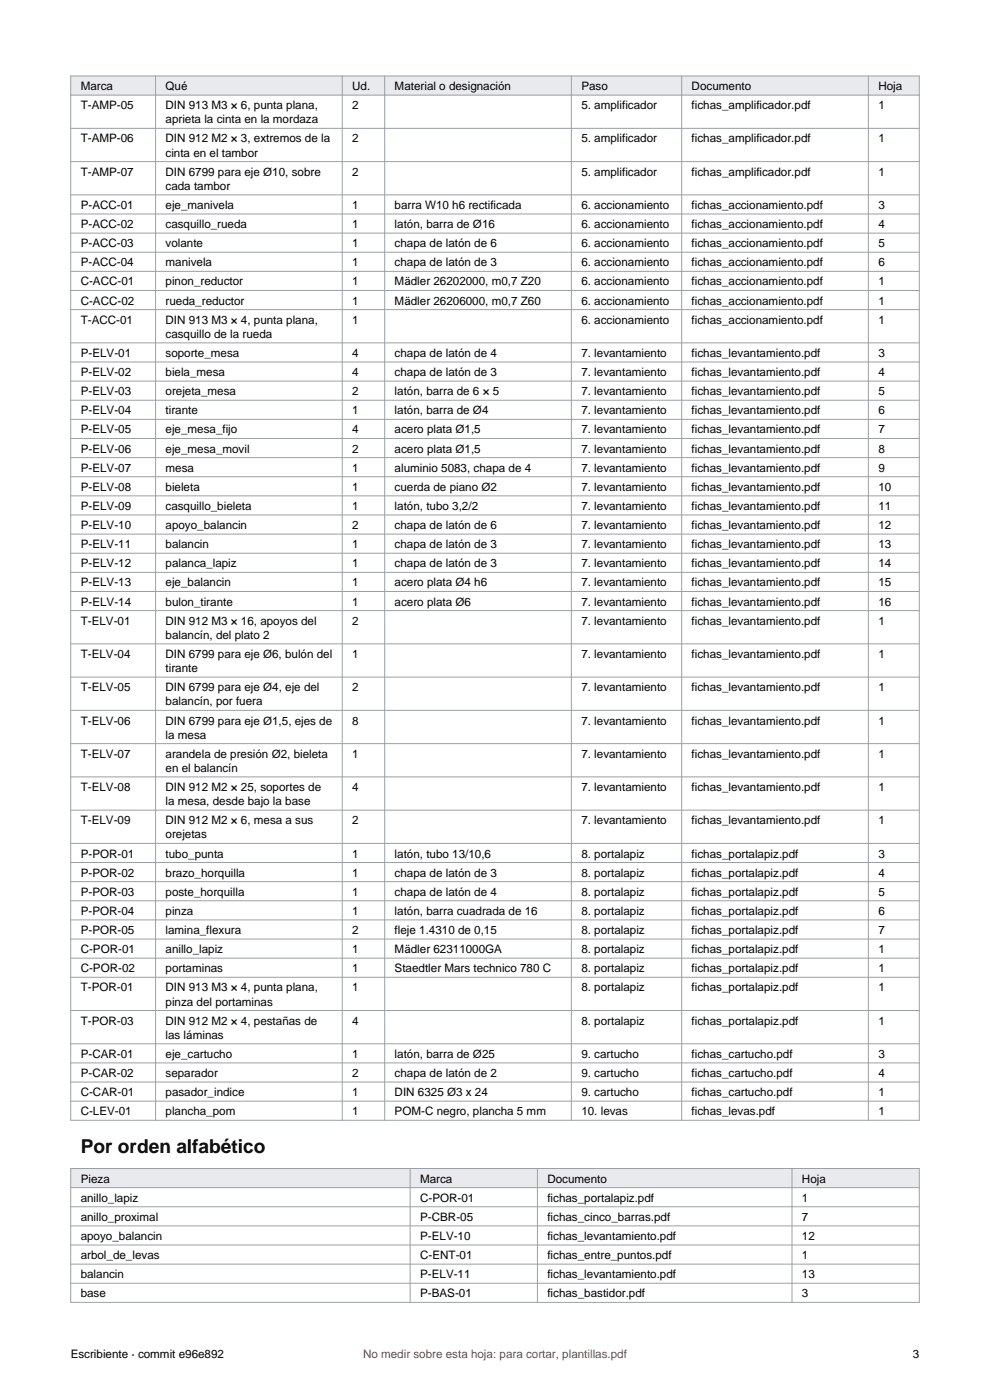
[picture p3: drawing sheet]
<svg xmlns="http://www.w3.org/2000/svg" width="210mm" height="297mm" viewBox="0 0 210 297" stroke-linecap="round" stroke-linejoin="round" font-family="sans-serif">
<defs><g id="words">
<text font-size="4.1" x="17.1" y="244.5">Por orden alfabético</text>
<g font-size="2.5">
<text x="17.1" y="19.1">Marca</text>
<text x="17.1" y="23.2">T-AMP-05</text>
<text x="35.1" y="19.1">Qué</text>
<text x="35.1" y="23.2">DIN 913 M3 × 6, punta plana,</text>
<text x="74.7" y="19.1">Ud.</text>
<text x="74.7" y="23.2">2</text>
<text x="83.7" y="19.1">Material o designación</text>
<text x="123.3" y="19.1">Paso</text>
<text x="123.3" y="23.2">5. amplificador</text>
<text x="146.7" y="19.1">Documento</text>
<text x="146.7" y="23.2">fichas_amplificador.pdf</text>
<text x="186.3" y="19.1">Hoja</text>
<text x="186.3" y="23.2">1</text>
<text x="35.1" y="26.2">aprieta la cinta en la mordaza</text>
<text x="17.1" y="30.2">T-AMP-06</text>
<text x="35.1" y="30.2">DIN 912 M2 × 3, extremos de la</text>
<text x="35.1" y="33.2">cinta en el tambor</text>
<text x="74.7" y="30.2">2</text>
<text x="123.3" y="30.2">5. amplificador</text>
<text x="146.7" y="30.2">fichas_amplificador.pdf</text>
<text x="186.3" y="30.2">1</text>
<text x="17.1" y="37.3">T-AMP-07</text>
<text x="35.1" y="37.3">DIN 6799 para eje Ø10, sobre</text>
<text x="35.1" y="40.3">cada tambor</text>
<text x="74.7" y="37.3">2</text>
<text x="123.3" y="37.3">5. amplificador</text>
<text x="146.7" y="37.3">fichas_amplificador.pdf</text>
<text x="186.3" y="37.3">1</text>
<text x="17.1" y="44.3">P-ACC-01</text>
<text x="35.1" y="44.3">eje_manivela</text>
<text x="74.7" y="44.3">1</text>
<text x="83.7" y="44.3">barra W10 h6 rectificada</text>
<text x="123.3" y="44.3">6. accionamiento</text>
<text x="146.7" y="44.3">fichas_accionamiento.pdf</text>
<text x="186.3" y="44.3">3</text>
<text x="17.1" y="48.4">P-ACC-02</text>
<text x="17.1" y="52.5">P-ACC-03</text>
<text x="35.1" y="48.4">casquillo_rueda</text>
<text x="35.1" y="52.5">volante</text>
<text x="74.7" y="48.4">1</text>
<text x="74.7" y="52.5">1</text>
<text x="83.7" y="48.4">latón, barra de Ø16</text>
<text x="83.7" y="52.5">chapa de latón de 6</text>
<text x="123.3" y="48.4">6. accionamiento</text>
<text x="123.3" y="52.5">6. accionamiento</text>
<text x="146.7" y="48.4">fichas_accionamiento.pdf</text>
<text x="146.7" y="52.5">fichas_accionamiento.pdf</text>
<text x="186.3" y="48.4">4</text>
<text x="186.3" y="52.5">5</text>
<text x="17.1" y="56.5">P-ACC-04</text>
<text x="35.1" y="56.5">manivela</text>
<text x="74.7" y="56.5">1</text>
<text x="83.7" y="56.5">chapa de latón de 3</text>
<text x="123.3" y="56.5">6. accionamiento</text>
<text x="146.7" y="56.5">fichas_accionamiento.pdf</text>
<text x="186.3" y="56.5">6</text>
<text x="17.1" y="60.6">C-ACC-01</text>
<text x="17.1" y="64.6">C-ACC-02</text>
<text x="35.1" y="60.6">pinon_reductor</text>
<text x="35.1" y="64.6">rueda_reductor</text>
<text x="74.7" y="60.6">1</text>
<text x="74.7" y="64.6">1</text>
<text x="83.7" y="60.6">Mädler 26202000, m0,7 Z20</text>
<text x="83.7" y="64.6">Mädler 26206000, m0,7 Z60</text>
<text x="123.3" y="60.6">6. accionamiento</text>
<text x="123.3" y="64.6">6. accionamiento</text>
<text x="146.7" y="60.6">fichas_accionamiento.pdf</text>
<text x="146.7" y="64.6">fichas_accionamiento.pdf</text>
<text x="186.3" y="60.6">1</text>
<text x="186.3" y="64.6">1</text>
<text x="17.1" y="68.7">T-ACC-01</text>
<text x="35.1" y="68.7">DIN 913 M3 × 4, punta plana,</text>
<text x="35.1" y="71.7">casquillo de la rueda</text>
<text x="74.7" y="68.7">1</text>
<text x="123.3" y="68.7">6. accionamiento</text>
<text x="146.7" y="68.7">fichas_accionamiento.pdf</text>
<text x="186.3" y="68.7">1</text>
<text x="17.1" y="75.7">P-ELV-01</text>
<text x="35.1" y="75.7">soporte_mesa</text>
<text x="74.7" y="75.7">4</text>
<text x="83.7" y="75.7">chapa de latón de 4</text>
<text x="123.3" y="75.7">7. levantamiento</text>
<text x="146.7" y="75.7">fichas_levantamiento.pdf</text>
<text x="186.3" y="75.7">3</text>
<text x="17.1" y="79.8">P-ELV-02</text>
<text x="17.1" y="83.9">P-ELV-03</text>
<text x="35.1" y="79.8">biela_mesa</text>
<text x="35.1" y="83.9">orejeta_mesa</text>
<text x="74.7" y="79.8">4</text>
<text x="74.7" y="83.9">2</text>
<text x="83.7" y="79.8">chapa de latón de 3</text>
<text x="83.7" y="83.9">latón, barra de 6 × 5</text>
<text x="123.3" y="79.8">7. levantamiento</text>
<text x="123.3" y="83.9">7. levantamiento</text>
<text x="146.7" y="79.8">fichas_levantamiento.pdf</text>
<text x="146.7" y="83.9">fichas_levantamiento.pdf</text>
<text x="186.3" y="79.8">4</text>
<text x="186.3" y="83.9">5</text>
<text x="17.1" y="87.9">P-ELV-04</text>
<text x="35.1" y="87.9">tirante</text>
<text x="74.7" y="87.9">1</text>
<text x="83.7" y="87.9">latón, barra de Ø4</text>
<text x="123.3" y="87.9">7. levantamiento</text>
<text x="146.7" y="87.9">fichas_levantamiento.pdf</text>
<text x="186.3" y="87.9">6</text>
<text x="17.1" y="92">P-ELV-05</text>
<text x="35.1" y="92">eje_mesa_fijo</text>
<text x="74.7" y="92">4</text>
<text x="83.7" y="92">acero plata Ø1,5</text>
<text x="123.3" y="92">7. levantamiento</text>
<text x="146.7" y="92">fichas_levantamiento.pdf</text>
<text x="186.3" y="92">7</text>
<text x="17.1" y="96">P-ELV-06</text>
<text x="17.1" y="100.1">P-ELV-07</text>
<text x="35.1" y="96">eje_mesa_movil</text>
<text x="35.1" y="100.1">mesa</text>
<text x="74.7" y="96">2</text>
<text x="74.7" y="100.1">1</text>
<text x="83.7" y="96">acero plata Ø1,5</text>
<text x="83.7" y="100.1">aluminio 5083, chapa de 4</text>
<text x="123.3" y="96">7. levantamiento</text>
<text x="123.3" y="100.1">7. levantamiento</text>
<text x="146.7" y="96">fichas_levantamiento.pdf</text>
<text x="146.7" y="100.1">fichas_levantamiento.pdf</text>
<text x="186.3" y="96">8</text>
<text x="186.3" y="100.1">9</text>
<text x="17.1" y="104.1">P-ELV-08</text>
<text x="35.1" y="104.1">bieleta</text>
<text x="74.7" y="104.1">1</text>
<text x="83.7" y="104.1">cuerda de piano Ø2</text>
<text x="123.3" y="104.1">7. levantamiento</text>
<text x="146.7" y="104.1">fichas_levantamiento.pdf</text>
<text x="186.3" y="104.1">10</text>
<text x="17.1" y="108.2">P-ELV-09</text>
<text x="17.1" y="112.2">P-ELV-10</text>
<text x="35.1" y="108.2">casquillo_bieleta</text>
<text x="35.1" y="112.2">apoyo_balancin</text>
<text x="74.7" y="108.2">1</text>
<text x="74.7" y="112.2">2</text>
<text x="83.7" y="108.2">latón, tubo 3,2/2</text>
<text x="83.7" y="112.2">chapa de latón de 6</text>
<text x="123.3" y="108.2">7. levantamiento</text>
<text x="123.3" y="112.2">7. levantamiento</text>
<text x="146.7" y="108.2">fichas_levantamiento.pdf</text>
<text x="146.7" y="112.2">fichas_levantamiento.pdf</text>
<text x="186.3" y="108.2">11</text>
<text x="186.3" y="112.2">12</text>
<text x="17.1" y="116.3">P-ELV-11</text>
<text x="35.1" y="116.3">balancin</text>
<text x="74.7" y="116.3">1</text>
<text x="83.7" y="116.3">chapa de latón de 3</text>
<text x="123.3" y="116.3">7. levantamiento</text>
<text x="146.7" y="116.3">fichas_levantamiento.pdf</text>
<text x="186.3" y="116.3">13</text>
<text x="17.1" y="120.4">P-ELV-12</text>
<text x="17.1" y="124.4">P-ELV-13</text>
<text x="35.1" y="120.4">palanca_lapiz</text>
<text x="35.1" y="124.4">eje_balancin</text>
<text x="74.7" y="120.4">1</text>
<text x="74.7" y="124.4">1</text>
<text x="83.7" y="120.4">chapa de latón de 3</text>
<text x="83.7" y="124.4">acero plata Ø4 h6</text>
<text x="123.3" y="120.4">7. levantamiento</text>
<text x="123.3" y="124.4">7. levantamiento</text>
<text x="146.7" y="120.4">fichas_levantamiento.pdf</text>
<text x="146.7" y="124.4">fichas_levantamiento.pdf</text>
<text x="186.3" y="120.4">14</text>
<text x="186.3" y="124.4">15</text>
<text x="17.1" y="128.5">P-ELV-14</text>
<text x="35.1" y="128.5">bulon_tirante</text>
<text x="74.7" y="128.5">1</text>
<text x="83.7" y="128.5">acero plata Ø6</text>
<text x="123.3" y="128.5">7. levantamiento</text>
<text x="146.7" y="128.5">fichas_levantamiento.pdf</text>
<text x="186.3" y="128.5">16</text>
<text x="17.1" y="132.5">T-ELV-01</text>
<text x="35.1" y="132.5">DIN 912 M3 × 16, apoyos del</text>
<text x="35.1" y="135.5">balancín, del plato 2</text>
<text x="74.7" y="132.5">2</text>
<text x="123.3" y="132.5">7. levantamiento</text>
<text x="146.7" y="132.5">fichas_levantamiento.pdf</text>
<text x="186.3" y="132.5">1</text>
<text x="17.1" y="139.6">T-ELV-04</text>
<text x="35.1" y="139.6">DIN 6799 para eje Ø6, bulón del</text>
<text x="35.1" y="142.6">tirante</text>
<text x="74.7" y="139.6">1</text>
<text x="123.3" y="139.6">7. levantamiento</text>
<text x="146.7" y="139.6">fichas_levantamiento.pdf</text>
<text x="186.3" y="139.6">1</text>
<text x="17.1" y="146.6">T-ELV-05</text>
<text x="35.1" y="146.6">DIN 6799 para eje Ø4, eje del</text>
<text x="35.1" y="149.6">balancín, por fuera</text>
<text x="74.7" y="146.6">2</text>
<text x="123.3" y="146.6">7. levantamiento</text>
<text x="146.7" y="146.6">fichas_levantamiento.pdf</text>
<text x="186.3" y="146.6">1</text>
<text x="17.1" y="153.7">T-ELV-06</text>
<text x="35.1" y="153.7">DIN 6799 para eje Ø1,5, ejes de</text>
<text x="74.7" y="153.7">8</text>
<text x="123.3" y="153.7">7. levantamiento</text>
<text x="146.7" y="153.7">fichas_levantamiento.pdf</text>
<text x="186.3" y="153.7">1</text>
<text x="17.1" y="160.8">T-ELV-07</text>
<text x="35.1" y="156.7">la mesa</text>
<text x="35.1" y="160.8">arandela de presión Ø2, bieleta</text>
<text x="74.7" y="160.8">1</text>
<text x="123.3" y="160.8">7. levantamiento</text>
<text x="146.7" y="160.8">fichas_levantamiento.pdf</text>
<text x="186.3" y="160.8">1</text>
<text x="17.1" y="167.8">T-ELV-08</text>
<text x="35.1" y="163.8">en el balancín</text>
<text x="35.1" y="167.8">DIN 912 M2 × 25, soportes de</text>
<text x="74.7" y="167.8">4</text>
<text x="123.3" y="167.8">7. levantamiento</text>
<text x="146.7" y="167.8">fichas_levantamiento.pdf</text>
<text x="186.3" y="167.8">1</text>
<text x="35.1" y="170.8">la mesa, desde bajo la base</text>
<text x="17.1" y="174.9">T-ELV-09</text>
<text x="35.1" y="174.9">DIN 912 M2 × 6, mesa a sus</text>
<text x="35.1" y="177.9">orejetas</text>
<text x="74.7" y="174.9">2</text>
<text x="123.3" y="174.9">7. levantamiento</text>
<text x="146.7" y="174.9">fichas_levantamiento.pdf</text>
<text x="186.3" y="174.9">1</text>
<text x="17.1" y="181.9">P-POR-01</text>
<text x="17.1" y="186">P-POR-02</text>
<text x="35.1" y="181.9">tubo_punta</text>
<text x="35.1" y="186">brazo_horquilla</text>
<text x="74.7" y="181.9">1</text>
<text x="74.7" y="186">1</text>
<text x="83.7" y="181.9">latón, tubo 13/10,6</text>
<text x="83.7" y="186">chapa de latón de 3</text>
<text x="123.3" y="181.9">8. portalapiz</text>
<text x="123.3" y="186">8. portalapiz</text>
<text x="146.7" y="181.9">fichas_portalapiz.pdf</text>
<text x="146.7" y="186">fichas_portalapiz.pdf</text>
<text x="186.3" y="181.9">3</text>
<text x="186.3" y="186">4</text>
<text x="17.1" y="190">P-POR-03</text>
<text x="35.1" y="190">poste_horquilla</text>
<text x="74.7" y="190">1</text>
<text x="83.7" y="190">chapa de latón de 4</text>
<text x="123.3" y="190">8. portalapiz</text>
<text x="146.7" y="190">fichas_portalapiz.pdf</text>
<text x="186.3" y="190">5</text>
<text x="17.1" y="194.1">P-POR-04</text>
<text x="35.1" y="194.1">pinza</text>
<text x="74.7" y="194.1">1</text>
<text x="83.7" y="194.1">latón, barra cuadrada de 16</text>
<text x="123.3" y="194.1">8. portalapiz</text>
<text x="146.7" y="194.1">fichas_portalapiz.pdf</text>
<text x="186.3" y="194.1">6</text>
<text x="17.1" y="198.2">P-POR-05</text>
<text x="17.1" y="202.2">C-POR-01</text>
<text x="35.1" y="198.2">lamina_flexura</text>
<text x="35.1" y="202.2">anillo_lapiz</text>
<text x="74.7" y="198.2">2</text>
<text x="74.7" y="202.2">1</text>
<text x="83.7" y="198.2">fleje 1.4310 de 0,15</text>
<text x="83.7" y="202.2">Mädler 62311000GA</text>
<text x="123.3" y="198.2">8. portalapiz</text>
<text x="123.3" y="202.2">8. portalapiz</text>
<text x="146.7" y="198.2">fichas_portalapiz.pdf</text>
<text x="146.7" y="202.2">fichas_portalapiz.pdf</text>
<text x="186.3" y="198.2">7</text>
<text x="186.3" y="202.2">1</text>
<text x="17.1" y="206.3">C-POR-02</text>
<text x="35.1" y="206.3">portaminas</text>
<text x="74.7" y="206.3">1</text>
<text x="83.7" y="206.3">Staedtler Mars technico 780 C</text>
<text x="123.3" y="206.3">8. portalapiz</text>
<text x="146.7" y="206.3">fichas_portalapiz.pdf</text>
<text x="186.3" y="206.3">1</text>
<text x="17.1" y="210.3">T-POR-01</text>
<text x="35.1" y="210.3">DIN 913 M3 × 4, punta plana,</text>
<text x="35.1" y="213.3">pinza del portaminas</text>
<text x="74.7" y="210.3">1</text>
<text x="123.3" y="210.3">8. portalapiz</text>
<text x="146.7" y="210.3">fichas_portalapiz.pdf</text>
<text x="186.3" y="210.3">1</text>
<text x="17.1" y="217.4">T-POR-03</text>
<text x="35.1" y="217.4">DIN 912 M2 × 4, pestañas de</text>
<text x="35.1" y="220.4">las láminas</text>
<text x="74.7" y="217.4">4</text>
<text x="123.3" y="217.4">8. portalapiz</text>
<text x="146.7" y="217.4">fichas_portalapiz.pdf</text>
<text x="186.3" y="217.4">1</text>
<text x="17.1" y="224.4">P-CAR-01</text>
<text x="35.1" y="224.4">eje_cartucho</text>
<text x="74.7" y="224.4">1</text>
<text x="83.7" y="224.4">latón, barra de Ø25</text>
<text x="123.3" y="224.4">9. cartucho</text>
<text x="146.7" y="224.4">fichas_cartucho.pdf</text>
<text x="186.3" y="224.4">3</text>
<text x="17.1" y="228.5">P-CAR-02</text>
<text x="17.1" y="232.5">C-CAR-01</text>
<text x="35.1" y="228.5">separador</text>
<text x="35.1" y="232.5">pasador_indice</text>
<text x="74.7" y="228.5">2</text>
<text x="74.7" y="232.5">1</text>
<text x="83.7" y="228.5">chapa de latón de 2</text>
<text x="83.7" y="232.5">DIN 6325 Ø3 x 24</text>
<text x="123.3" y="228.5">9. cartucho</text>
<text x="123.3" y="232.5">9. cartucho</text>
<text x="146.7" y="228.5">fichas_cartucho.pdf</text>
<text x="146.7" y="232.5">fichas_cartucho.pdf</text>
<text x="186.3" y="228.5">4</text>
<text x="186.3" y="232.5">1</text>
<text x="17.1" y="236.6">C-LEV-01</text>
<text x="35.1" y="236.6">plancha_pom</text>
<text x="74.7" y="236.6">1</text>
<text x="83.7" y="236.6">POM-C negro, plancha 5 mm</text>
<text x="123.3" y="236.6">10. levas</text>
<text x="146.7" y="236.6">fichas_levas.pdf</text>
<text x="186.3" y="236.6">1</text>
<text x="17.1" y="250.9">Pieza</text>
<text x="89.1" y="250.9">Marca</text>
<text x="116.1" y="250.9">Documento</text>
<text x="170.1" y="250.9">Hoja</text>
<text x="17.1" y="254.9">anillo_lapiz</text>
<text x="89.1" y="254.9">C-POR-01</text>
<text x="116.1" y="254.9">fichas_portalapiz.pdf</text>
<text x="170.1" y="254.9">1</text>
<text x="17.1" y="259">anillo_proximal</text>
<text x="17.1" y="263.1">apoyo_balancin</text>
<text x="89.1" y="259">P-CBR-05</text>
<text x="89.1" y="263.1">P-ELV-10</text>
<text x="116.1" y="259">fichas_cinco_barras.pdf</text>
<text x="116.1" y="263.1">fichas_levantamiento.pdf</text>
<text x="170.1" y="259">7</text>
<text x="170.1" y="263.1">12</text>
<text x="17.1" y="267.1">arbol_de_levas</text>
<text x="89.1" y="267.1">C-ENT-01</text>
<text x="116.1" y="267.1">fichas_entre_puntos.pdf</text>
<text x="170.1" y="267.1">1</text>
<text x="17.1" y="271.2">balancin</text>
<text x="17.1" y="275.2">base</text>
<text x="89.1" y="271.2">P-ELV-11</text>
<text x="89.1" y="275.2">P-BAS-01</text>
<text x="116.1" y="271.2">fichas_levantamiento.pdf</text>
<text x="116.1" y="275.2">fichas_bastidor.pdf</text>
<text x="170.1" y="271.2">13</text>
<text x="170.1" y="275.2">3</text>
<text x="15" y="288">Escribiente · commit e96e892</text>
<text x="193.6" y="288">3</text>
</g>
<text font-size="2.5" fill="#b03030" x="77" y="288">No medir sobre esta hoja: para cortar, plantillas.pdf</text>
</g></defs>
<path d="M15 16.1h180v4.1h-180z" fill-rule="evenodd" fill="#e8eaed"/>
<g fill="none" stroke="#9aa0a6" stroke-width=".21">
<path d="M15 16.1h180v221.6h-180zM33 16.1v221.6M72.6 16.1v221.6M81.6 16.1v221.6M121.2 16.1v221.6M144.6 16.1v221.6M184.2 16.1v221.6M15 20.2h180M15 27.2h180M15 34.3h180M15 41.3h180M15 45.4h180"/>
<path d="M15 49.5h180M15 53.5h180M15 57.6h180M15 61.6h180M15 65.7h180M15 72.7h180M15 76.8h180M15 80.9h180M15 84.9h180M15 89h180M15 93h180M15 97.1h180"/>
<path d="M15 101.1h180M15 105.2h180M15 109.3h180M15 113.3h180M15 117.4h180M15 121.4h180M15 125.5h180M15 129.5h180M15 136.6h180M15 143.6h180M15 150.7h180M15 157.8h180"/>
<path d="M15 164.8h180M15 171.9h180M15 178.9h180M15 183h180M15 187h180M15 191.1h180M15 195.2h180M15 199.2h180M15 203.3h180M15 207.3h180M15 214.4h180M15 221.4h180"/>
<path d="M15 225.5h180M15 229.5h180M15 233.6h180"/>
</g>
<path d="M15 247.9h180v4h-180z" fill-rule="evenodd" fill="#e8eaed"/>
<path d="M15 247.9h180v28.4h-180zM15 251.9h180M15 256h180M87 247.9v28.4M114 247.9v28.4M168 247.9v28.4M15 260.1h180M15 264.1h180M15 268.2h180M15 272.2h180" fill="none" stroke="#9aa0a6" stroke-width=".21"/>
<use href="#words"/>
</svg>
